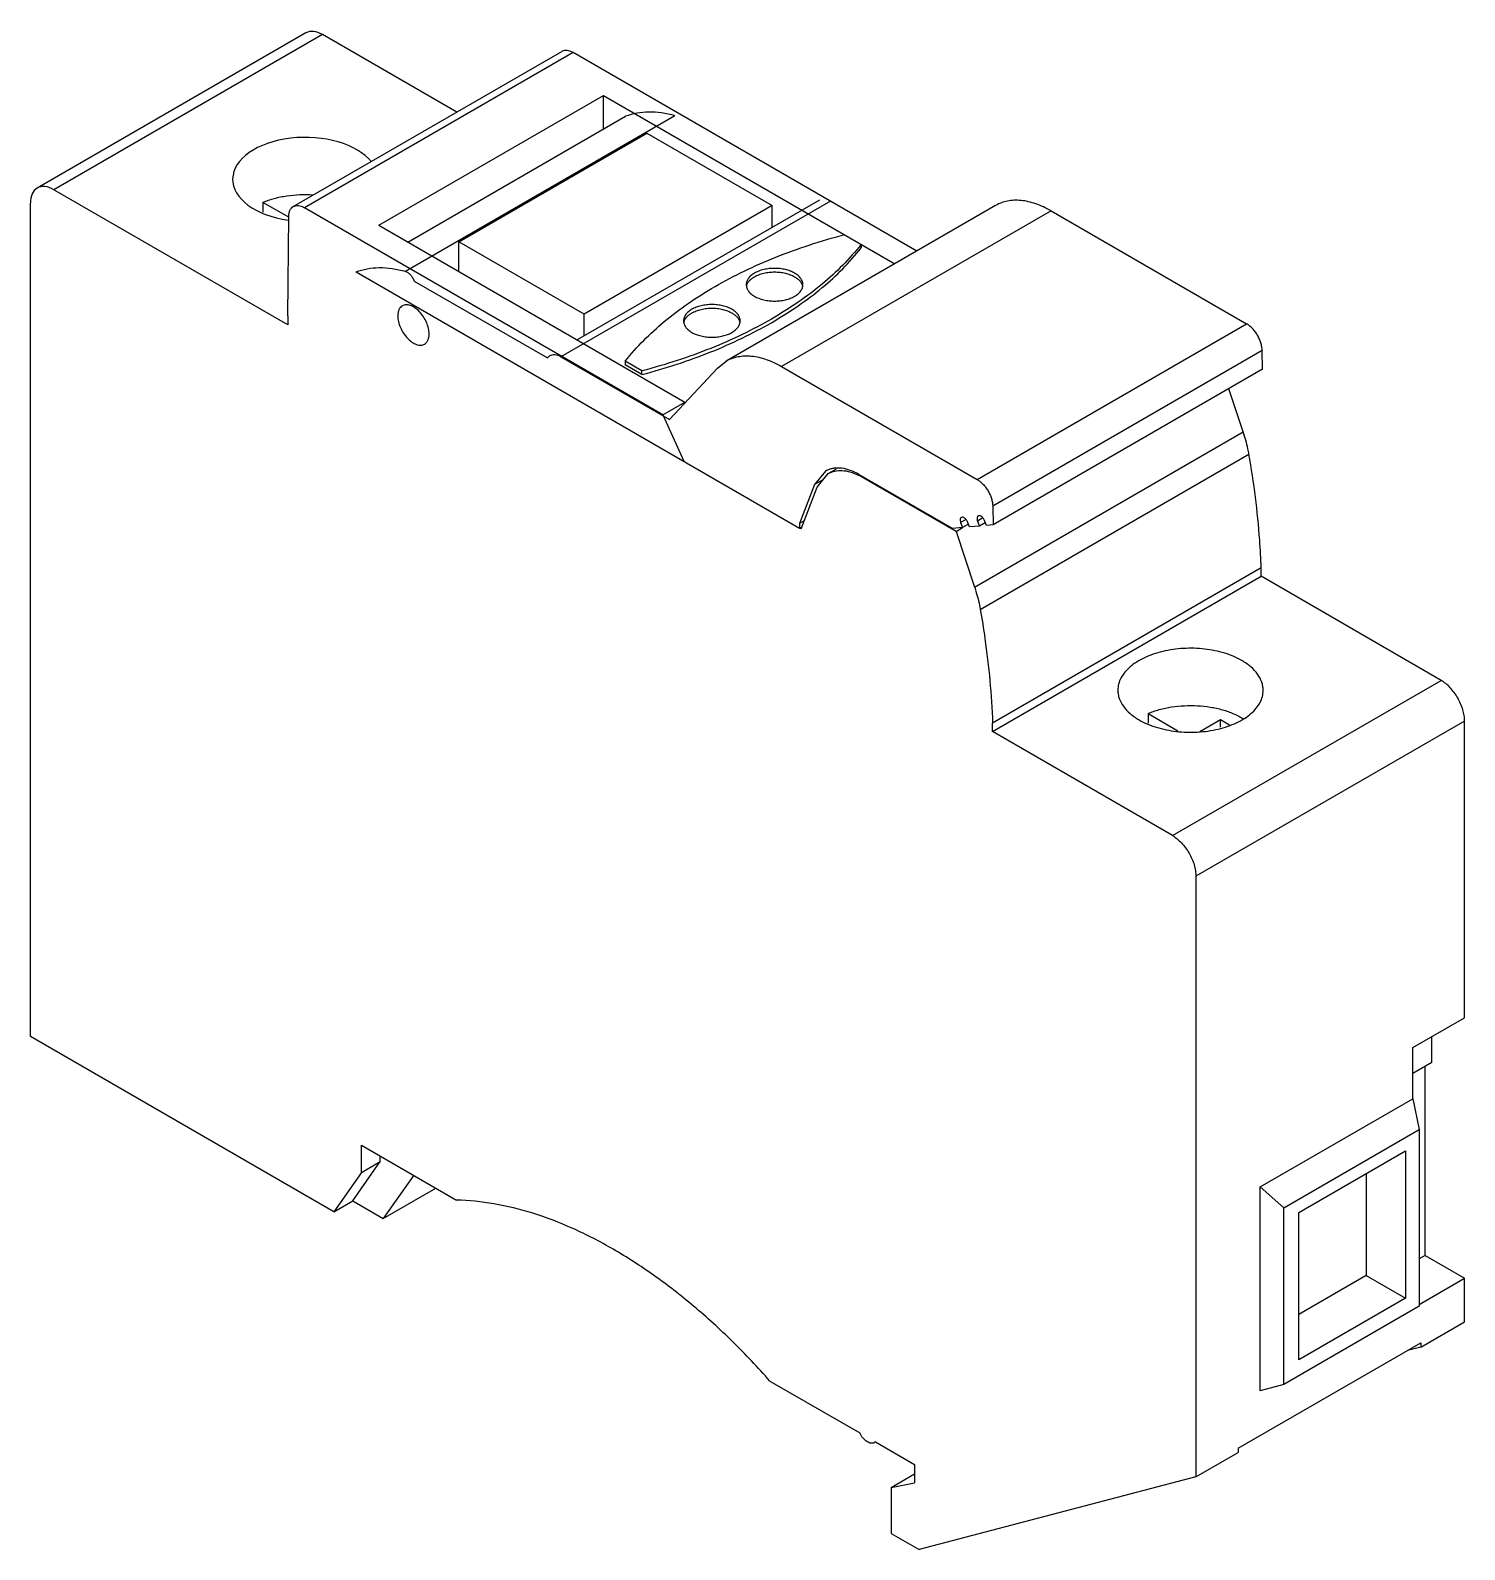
# Model space of a CAD drawing. Header units: millimetres. Extents: x 9.6 to 74.3, y 24.3 to 92.9.
import ezdxf

# ---------------------------------------------------------------- set-up
doc = ezdxf.new("R2010")
doc.units = ezdxf.units.MM
doc.header["$LTSCALE"] = 7.616663
doc.layers.get('0').update_dxf_attribs({"linetype": 'CONTINUOUS'})

msp = doc.modelspace()

# ---------------------------------------------------------------- linework, layer by layer
at = {"color": 7, "linetype": 'Continuous'}
for p, q in [((22.022, 92.757), (9.895, 85.755)), ((22.772, 92.682), (10.645, 85.681)), ((28.834, 89.183), (22.772, 92.682)), ((21.45, 84.919), (33.577, 91.921)), ((34.077, 91.871), (21.95, 84.87)), ((49.59, 82.915), (34.077, 91.871)), ((25.307, 84.075), (35.454, 89.933)), ((35.454, 88.422), (35.454, 89.933)), ((35.454, 89.933), (48.6, 82.343)), ((38.67, 89.018), (26.508, 81.997)), ((26.616, 83.319), (36.444, 88.993)), ((28.924, 83.334), (37.409, 88.233)), ((37.409, 88.233), (43.066, 84.967)), ((9.585, 47.469), (9.585, 85.069)), ((21.209, 79.582), (10.645, 85.681)), ((20.076, 85.11), (20.076, 84.672)), ((21.243, 84.437), (20.076, 85.11)), ((45.694, 85.164), (33.532, 78.143)), ((45.194, 85.214), (34.264, 78.904)), ((21.209, 79.988), (21.243, 84.469)), ((38.13, 75.528), (21.95, 84.87)), ((43.066, 84.967), (34.581, 80.068)), ((53.151, 84.971), (40.989, 77.949)), ((43.066, 83.986), (43.066, 84.967)), ((55.651, 84.723), (43.489, 77.701)), ((55.651, 84.723), (64.475, 79.629)), ((25.307, 84.075), (39.12, 76.1)), ((28.924, 82.027), (28.924, 83.334)), ((34.581, 80.068), (28.924, 83.334)), ((47.086, 83.217), (47.086, 83.054)), ((24.282, 81.956), (24.282, 81.971)), ((44.304, 70.397), (24.282, 81.956)), ((26.909, 81.558), (32.919, 78.088)), ((21.209, 79.988), (21.209, 79.582)), ((34.581, 79.087), (34.581, 80.068)), ((52.312, 72.607), (64.475, 79.629)), ((32.919, 78.088), (33.032, 78.192)), ((65.181, 78.426), (53.019, 71.404)), ((65.2, 77.577), (65.181, 78.426)), ((33.532, 78.143), (38.43, 75.315)), ((36.43, 77.939), (36.43, 77.776)), ((37.187, 77.502), (36.43, 77.939)), ((37.187, 77.339), (36.43, 77.776)), ((37.187, 77.339), (37.187, 77.502)), ((38.43, 75.315), (40.593, 77.633)), ((40.593, 77.633), (40.989, 77.949)), ((43.489, 77.701), (52.312, 72.607)), ((65.2, 77.577), (53.038, 70.555)), ((64.326, 74.75), (63.677, 76.697)), ((38.13, 75.528), (39.12, 76.1)), ((38.13, 75.528), (39.071, 73.434)), ((39.134, 76.069), (39.12, 76.1)), ((52.199, 67.749), (64.326, 74.75)), ((52.457, 66.741), (64.584, 73.742)), ((45.473, 72.981), (44.98, 72.371)), ((45.102, 72.26), (45.595, 72.869)), ((45.595, 72.869), (45.964, 73.082)), ((51.201, 70.391), (46.973, 72.832)), ((47.131, 72.741), (47.095, 72.721)), ((51.363, 70.257), (47.095, 72.721)), ((44.98, 72.371), (44.304, 70.617)), ((44.375, 70.372), (45.102, 72.26)), ((45.379, 72.601), (44.98, 72.371)), ((53.019, 71.404), (53.038, 70.555)), ((44.516, 70.74), (44.304, 70.617)), ((51.814, 70.799), (51.572, 70.66)), ((51.572, 70.66), (51.66, 70.432)), ((51.637, 70.901), (51.6, 70.89)), ((51.967, 70.459), (51.878, 70.687)), ((52.579, 70.868), (52.338, 70.728)), ((52.338, 70.728), (52.426, 70.5)), ((52.402, 70.97), (52.366, 70.958)), ((52.685, 70.65), (52.426, 70.5)), ((52.732, 70.528), (52.644, 70.755)), ((44.304, 70.617), (44.304, 70.397)), ((44.407, 70.456), (44.304, 70.397)), ((44.375, 70.372), (44.311, 70.409)), ((51.66, 70.432), (51.201, 70.391)), ((51.363, 70.257), (51.662, 70.429)), ((51.363, 70.257), (52.199, 67.749)), ((51.919, 70.581), (51.66, 70.432)), ((52.426, 70.5), (51.967, 70.459)), ((53.038, 70.555), (52.732, 70.528)), ((65.14, 68.612), (53.014, 61.611)), ((65.135, 68.234), (65.14, 68.612)), ((53.008, 61.233), (65.135, 68.234)), ((73.259, 63.534), (65.135, 68.234)), ((61.132, 56.533), (73.259, 63.534)), ((60.028, 62.044), (61.375, 61.267)), ((60.028, 62.044), (60.028, 61.612)), ((62.364, 61.232), (63.297, 61.77)), ((63.297, 61.77), (63.712, 61.53)), ((63.297, 61.423), (63.297, 61.77)), ((53.008, 61.233), (53.014, 61.611)), ((61.132, 56.533), (53.008, 61.233)), ((74.317, 61.699), (62.19, 54.697)), ((74.317, 48.308), (74.317, 61.699)), ((62.19, 54.697), (62.19, 27.588)), ((71.984, 46.961), (74.317, 48.308)), ((23.284, 39.559), (9.585, 47.469)), ((72.836, 46.307), (72.836, 47.453)), ((71.984, 44.656), (71.984, 46.961)), ((71.984, 45.815), (72.836, 46.307)), ((72.537, 37.579), (72.537, 46.135)), ((65.092, 40.677), (71.984, 44.656)), ((71.984, 44.656), (72.267, 43.268)), ((66.153, 39.738), (72.267, 43.268)), ((72.267, 43.268), (72.267, 35.288)), ((24.53, 42.556), (28.818, 40.08)), ((24.53, 41.331), (24.53, 42.556)), ((25.378, 41.821), (25.378, 42.066)), ((66.833, 39.52), (71.647, 42.299)), ((71.647, 42.299), (71.647, 35.656)), ((24.53, 41.331), (23.284, 39.559)), ((24.133, 40.049), (25.378, 41.821)), ((24.53, 41.331), (25.378, 41.821)), ((26.886, 41.203), (25.514, 39.252)), ((69.879, 41.278), (69.879, 36.677)), ((25.514, 39.252), (27.883, 40.619)), ((66.153, 39.738), (65.092, 40.677)), ((65.092, 31.472), (65.092, 40.677)), ((23.284, 39.559), (24.133, 40.049)), ((24.133, 40.049), (25.514, 39.252)), ((66.153, 31.758), (66.153, 39.738)), ((66.833, 32.877), (66.833, 39.52)), ((72.537, 37.579), (72.267, 37.423)), ((72.537, 37.579), (74.317, 36.551)), ((69.879, 36.677), (66.833, 34.919)), ((69.879, 36.677), (71.647, 35.656)), ((72.267, 35.367), (74.317, 36.551)), ((74.317, 34.589), (74.317, 36.551)), ((71.647, 35.656), (66.833, 32.877)), ((72.267, 35.288), (66.153, 31.758)), ((72.337, 33.446), (74.317, 34.589)), ((64.1, 28.879), (72.337, 33.635)), ((72.337, 33.635), (72.337, 33.446)), ((72.337, 33.446), (71.737, 33.289)), ((42.96, 31.915), (47.016, 29.574)), ((66.153, 31.758), (65.092, 31.472)), ((47.723, 29.165), (47.681, 29.135)), ((47.723, 29.165), (49.491, 28.145)), ((64.1, 28.879), (64.1, 28.69)), ((49.491, 28.145), (49.491, 27.328)), ((62.19, 27.588), (64.1, 28.69)), ((48.43, 27.115), (49.491, 27.727)), ((62.19, 27.588), (49.703, 24.307)), ((48.43, 27.115), (49.491, 27.328)), ((48.43, 27.115), (48.43, 25.042)), ((48.43, 25.042), (49.703, 24.307))]:
    msp.add_line(p, q, dxfattribs=at)
for centre, radius, start, end in [((42.347, 81.227), 0.453, 161.39075, 168.97508), ((43.992, 81.226), 0.458, 11.07239, 18.56258), ((39.518, 79.594), 0.453, 161.39075, 168.97508), ((41.164, 79.593), 0.458, 11.07239, 18.56258), ((45.975, 72.11), 1.005, 114.67283, 119.98487), ((45.767, 70.424), 2.653, 59.9596, 63.50473)]:
    msp.add_arc(centre, radius, start, end, dxfattribs=at)
for centre, major_axis, ratio, start_param, end_param in [((22.772, 91.458), (-0.75, 1.299), 0.577357, -0.785428, -0.000019), ((21.994, 86.151), (3.28, 0), 0.577342, 6.710703, 10.75981), ((10.645, 84.456), (-0.75, 1.299), 0.577357, -0.785428, 0.785369)]:
    msp.add_ellipse(centre, major_axis=major_axis, ratio=ratio, start_param=start_param, end_param=end_param, dxfattribs=at)
for points, knots in [([(34.077, 91.871), (34.033, 91.897), (33.946, 91.938), (33.812, 91.971), (33.686, 91.967), (33.61, 91.94), (33.577, 91.921)], [0, 0, 0, 0, 0.289546, 0.549115, 0.782252, 1, 1, 1, 1]), ([(38.67, 89.018), (38.473, 89.074), (38.084, 89.16), (37.504, 89.201), (36.954, 89.152), (36.608, 89.056), (36.444, 88.993)], [0, 0, 0, 0, 0.271419, 0.526524, 0.768055, 1, 1, 1, 1]), ([(20.076, 85.11), (20.159, 85.144), (20.33, 85.209), (20.689, 85.318), (21.163, 85.417), (21.753, 85.473), (22.152, 85.469), (22.352, 85.456)], [0, 0, 0, 0, 0.115964, 0.235777, 0.484428, 0.741043, 1, 1, 1, 1]), ([(55.651, 84.723), (55.538, 84.788), (55.313, 84.906), (54.97, 85.047), (54.632, 85.145), (54.304, 85.2), (53.989, 85.211), (53.689, 85.177), (53.407, 85.1), (53.233, 85.018), (53.151, 84.971)], [0, 0, 0, 0, 0.14857, 0.289509, 0.422726, 0.548638, 0.668002, 0.781942, 0.891985, 1, 1, 1, 1]), ([(21.243, 84.469), (21.244, 84.519), (21.252, 84.613), (21.291, 84.744), (21.357, 84.849), (21.418, 84.901), (21.45, 84.919)], [0, 0, 0, 0, 0.289037, 0.548429, 0.781773, 1, 1, 1, 1]), ([(21.45, 84.919), (21.483, 84.938), (21.559, 84.966), (21.685, 84.969), (21.819, 84.937), (21.906, 84.895), (21.95, 84.87)], [0, 0, 0, 0, 0.217748, 0.450885, 0.710454, 1, 1, 1, 1]), ([(36.43, 77.939), (36.95, 78.597), (37.875, 79.516), (39.286, 80.58), (40.495, 81.34), (41.815, 82.034), (43.237, 82.658), (44.749, 83.206), (45.795, 83.514), (46.329, 83.654)], [0, 0, 0, 0, 0.216613, 0.333636, 0.456446, 0.584867, 0.718572, 0.857146, 1, 1, 1, 1]), ([(47.086, 83.217), (46.566, 82.559), (45.642, 81.64), (44.23, 80.576), (43.021, 79.816), (41.701, 79.122), (40.28, 78.499), (38.768, 77.951), (37.722, 77.643), (37.187, 77.502)], [0, 0, 0, 0, 0.216613, 0.333636, 0.456446, 0.584867, 0.718572, 0.857146, 1, 1, 1, 1]), ([(37.187, 77.339), (37.722, 77.48), (38.768, 77.787), (40.28, 78.335), (41.701, 78.959), (43.021, 79.653), (44.23, 80.413), (45.642, 81.477), (46.566, 82.396), (47.086, 83.054)], [0, 0, 0, 0, 0.142854, 0.281428, 0.415133, 0.543554, 0.666364, 0.783387, 1, 1, 1, 1]), ([(24.282, 81.971), (24.445, 82.034), (24.792, 82.13), (25.342, 82.18), (25.922, 82.138), (26.311, 82.052), (26.508, 81.997)], [0, 0, 0, 0, 0.231945, 0.473476, 0.728581, 1, 1, 1, 1]), ([(26.508, 81.997), (26.55, 81.985), (26.635, 81.941), (26.747, 81.84), (26.842, 81.71), (26.89, 81.61), (26.909, 81.558)], [0, 0, 0, 0, 0.213086, 0.46084, 0.729507, 1, 1, 1, 1]), ([(42.269, 81.916), (42.213, 81.884), (42.111, 81.814), (41.989, 81.686), (41.924, 81.566), (41.899, 81.468), (41.894, 81.419), (41.894, 81.395)], [0, 0, 0, 0, 0.289558, 0.548655, 0.781633, 0.89184, 1, 1, 1, 1]), ([(41.918, 81.372), (41.93, 81.409), (41.965, 81.482), (42.043, 81.583), (42.146, 81.675), (42.226, 81.728), (42.269, 81.753)], [0, 0, 0, 0, 0.22079, 0.45893, 0.718381, 1, 1, 1, 1]), ([(44.076, 81.916), (44.014, 81.952), (43.879, 82.015), (43.659, 82.082), (43.42, 82.123), (43.172, 82.137), (42.925, 82.123), (42.686, 82.082), (42.466, 82.015), (42.331, 81.952), (42.269, 81.916)], [0, 0, 0, 0, 0.114147, 0.237336, 0.366977, 0.500001, 0.633024, 0.762665, 0.885854, 1, 1, 1, 1]), ([(42.269, 81.753), (42.331, 81.789), (42.466, 81.852), (42.686, 81.919), (42.925, 81.96), (43.172, 81.974), (43.42, 81.96), (43.659, 81.919), (43.879, 81.852), (44.014, 81.789), (44.076, 81.753)], [0, 0, 0, 0, 0.114146, 0.237335, 0.366976, 0.499999, 0.633023, 0.762664, 0.885853, 1, 1, 1, 1]), ([(44.45, 81.395), (44.45, 81.419), (44.446, 81.468), (44.421, 81.566), (44.355, 81.686), (44.234, 81.814), (44.132, 81.884), (44.076, 81.916)], [0, 0, 0, 0, 0.10816, 0.218366, 0.451344, 0.710442, 1, 1, 1, 1]), ([(44.076, 81.753), (44.119, 81.728), (44.199, 81.675), (44.301, 81.583), (44.379, 81.482), (44.415, 81.409), (44.427, 81.372)], [0, 0, 0, 0, 0.281619, 0.541071, 0.77921, 1, 1, 1, 1]), ([(41.894, 81.395), (41.894, 81.371), (41.899, 81.322), (41.924, 81.224), (41.989, 81.103), (42.111, 80.976), (42.213, 80.905), (42.269, 80.873)], [0, 0, 0, 0, 0.10816, 0.218366, 0.451344, 0.710442, 1, 1, 1, 1]), ([(44.076, 80.873), (44.132, 80.905), (44.234, 80.976), (44.355, 81.103), (44.421, 81.224), (44.446, 81.322), (44.45, 81.371), (44.45, 81.395)], [0, 0, 0, 0, 0.289558, 0.548655, 0.781633, 0.89184, 1, 1, 1, 1]), ([(26.374, 80.444), (26.341, 80.425), (26.279, 80.373), (26.213, 80.266), (26.174, 80.133), (26.166, 80.037), (26.166, 79.986)], [0, 0, 0, 0, 0.217724, 0.450873, 0.710468, 1, 1, 1, 1]), ([(27.581, 79.17), (27.581, 79.255), (27.557, 79.435), (27.468, 79.699), (27.33, 79.953), (27.155, 80.177), (26.958, 80.352), (26.779, 80.45), (26.639, 80.487), (26.542, 80.494), (26.453, 80.481), (26.398, 80.458), (26.374, 80.444)], [0, 0, 0, 0, 0.128685, 0.270303, 0.417443, 0.561781, 0.695448, 0.812712, 0.864679, 0.912509, 0.957139, 1, 1, 1, 1]), ([(39.44, 80.283), (39.384, 80.251), (39.282, 80.181), (39.161, 80.053), (39.096, 79.933), (39.07, 79.835), (39.066, 79.786), (39.066, 79.762)], [0, 0, 0, 0, 0.289558, 0.548655, 0.781633, 0.89184, 1, 1, 1, 1]), ([(41.248, 80.283), (41.186, 80.319), (41.05, 80.382), (40.83, 80.449), (40.592, 80.49), (40.344, 80.504), (40.096, 80.49), (39.858, 80.449), (39.637, 80.382), (39.502, 80.319), (39.44, 80.283)], [0, 0, 0, 0, 0.114147, 0.237336, 0.366977, 0.500001, 0.633024, 0.762665, 0.885854, 1, 1, 1, 1]), ([(39.44, 80.12), (39.502, 80.156), (39.637, 80.219), (39.858, 80.286), (40.096, 80.327), (40.344, 80.341), (40.592, 80.327), (40.83, 80.286), (41.05, 80.219), (41.186, 80.156), (41.248, 80.12)], [0, 0, 0, 0, 0.114146, 0.237335, 0.366976, 0.499999, 0.633023, 0.762664, 0.885853, 1, 1, 1, 1]), ([(41.622, 79.762), (41.622, 79.786), (41.618, 79.835), (41.592, 79.933), (41.527, 80.053), (41.405, 80.181), (41.304, 80.251), (41.248, 80.283)], [0, 0, 0, 0, 0.10816, 0.218366, 0.451344, 0.710442, 1, 1, 1, 1]), ([(42.269, 80.873), (42.331, 80.837), (42.466, 80.774), (42.686, 80.707), (42.925, 80.666), (43.172, 80.652), (43.42, 80.666), (43.659, 80.707), (43.879, 80.774), (44.014, 80.837), (44.076, 80.873)], [0, 0, 0, 0, 0.114147, 0.237336, 0.366977, 0.500001, 0.633024, 0.762665, 0.885854, 1, 1, 1, 1]), ([(26.166, 79.986), (26.166, 79.901), (26.19, 79.721), (26.28, 79.457), (26.417, 79.203), (26.592, 78.979), (26.79, 78.804), (26.969, 78.706), (27.109, 78.669), (27.205, 78.662), (27.295, 78.675), (27.349, 78.698), (27.374, 78.712)], [0, 0, 0, 0, 0.128685, 0.270303, 0.417443, 0.561781, 0.695448, 0.812712, 0.864679, 0.912509, 0.957139, 1, 1, 1, 1]), ([(39.066, 79.762), (39.066, 79.738), (39.07, 79.689), (39.096, 79.591), (39.161, 79.47), (39.282, 79.343), (39.384, 79.272), (39.44, 79.24)], [0, 0, 0, 0, 0.10816, 0.218366, 0.451344, 0.710442, 1, 1, 1, 1]), ([(39.089, 79.739), (39.102, 79.776), (39.137, 79.849), (39.215, 79.95), (39.317, 80.042), (39.397, 80.095), (39.44, 80.12)], [0, 0, 0, 0, 0.22079, 0.45893, 0.718381, 1, 1, 1, 1]), ([(41.248, 80.12), (41.291, 80.095), (41.37, 80.042), (41.473, 79.95), (41.551, 79.849), (41.586, 79.776), (41.599, 79.739)], [0, 0, 0, 0, 0.281619, 0.541071, 0.77921, 1, 1, 1, 1]), ([(41.248, 79.24), (41.304, 79.272), (41.405, 79.343), (41.527, 79.47), (41.592, 79.591), (41.618, 79.689), (41.622, 79.738), (41.622, 79.762)], [0, 0, 0, 0, 0.289558, 0.548655, 0.781633, 0.89184, 1, 1, 1, 1]), ([(65.181, 78.426), (65.18, 78.481), (65.168, 78.596), (65.125, 78.77), (65.059, 78.944), (64.971, 79.114), (64.866, 79.273), (64.746, 79.415), (64.616, 79.536), (64.522, 79.601), (64.475, 79.629)], [0, 0, 0, 0, 0.115128, 0.238936, 0.368741, 0.501616, 0.634267, 0.763418, 0.886192, 1, 1, 1, 1]), ([(27.374, 78.712), (27.407, 78.731), (27.468, 78.783), (27.534, 78.89), (27.573, 79.023), (27.581, 79.119), (27.581, 79.17)], [0, 0, 0, 0, 0.217724, 0.450873, 0.710468, 1, 1, 1, 1]), ([(39.44, 79.24), (39.502, 79.204), (39.637, 79.141), (39.858, 79.074), (40.096, 79.033), (40.344, 79.019), (40.592, 79.033), (40.83, 79.074), (41.05, 79.141), (41.186, 79.204), (41.248, 79.24)], [0, 0, 0, 0, 0.114147, 0.237336, 0.366977, 0.500001, 0.633024, 0.762665, 0.885854, 1, 1, 1, 1]), ([(33.032, 78.192), (33.065, 78.211), (33.141, 78.239), (33.266, 78.242), (33.401, 78.21), (33.488, 78.168), (33.532, 78.143)], [0, 0, 0, 0, 0.217803, 0.450915, 0.710302, 1, 1, 1, 1]), ([(40.989, 77.949), (41.071, 77.996), (41.245, 78.078), (41.526, 78.156), (41.827, 78.189), (42.142, 78.178), (42.47, 78.123), (42.807, 78.025), (43.151, 77.884), (43.376, 77.766), (43.489, 77.701)], [0, 0, 0, 0, 0.108015, 0.218058, 0.331998, 0.451362, 0.577274, 0.710491, 0.85143, 1, 1, 1, 1]), ([(64.584, 73.742), (64.569, 73.825), (64.502, 74.166), (64.409, 74.501), (64.326, 74.75)], [0, 0, 0, 0, 0.243588, 1, 1, 1, 1]), ([(65.14, 68.612), (65.125, 69.03), (65.028, 70.748), (64.809, 72.459), (64.584, 73.742)], [0, 0, 0, 0, 0.242874, 1, 1, 1, 1]), ([(46.973, 72.832), (46.85, 72.903), (46.605, 73.021), (46.229, 73.121), (45.926, 73.127), (45.706, 73.083), (45.604, 73.046), (45.556, 73.023)], [0, 0, 0, 0, 0.287672, 0.547122, 0.78158, 0.892157, 1, 1, 1, 1]), ([(45.595, 72.869), (45.685, 72.921), (45.89, 72.999), (46.229, 73.022), (46.592, 72.955), (46.83, 72.858), (46.951, 72.798)], [0, 0, 0, 0, 0.221549, 0.456325, 0.714133, 1, 1, 1, 1]), ([(52.312, 72.607), (52.36, 72.58), (52.454, 72.514), (52.584, 72.394), (52.703, 72.251), (52.809, 72.092), (52.897, 71.922), (52.963, 71.748), (53.006, 71.575), (53.018, 71.459), (53.019, 71.404)], [0, 0, 0, 0, 0.113808, 0.236582, 0.365733, 0.498384, 0.631259, 0.761064, 0.884872, 1, 1, 1, 1]), ([(51.6, 70.89), (51.592, 70.885), (51.576, 70.872), (51.56, 70.845), (51.55, 70.812), (51.548, 70.788), (51.548, 70.776)], [0, 0, 0, 0, 0.217892, 0.451005, 0.710662, 1, 1, 1, 1]), ([(51.548, 70.776), (51.548, 70.766), (51.551, 70.727), (51.561, 70.688), (51.572, 70.66)], [0, 0, 0, 0, 0.232492, 1, 1, 1, 1]), ([(51.725, 70.878), (51.718, 70.882), (51.69, 70.896), (51.659, 70.903), (51.637, 70.901)], [0, 0, 0, 0, 0.279829, 1, 1, 1, 1]), ([(51.878, 70.687), (51.863, 70.727), (51.83, 70.784), (51.773, 70.844), (51.742, 70.868), (51.725, 70.878)], [0, 0, 0, 0, 0.521741, 0.771777, 1, 1, 1, 1]), ([(52.366, 70.958), (52.357, 70.954), (52.342, 70.941), (52.325, 70.914), (52.316, 70.881), (52.314, 70.857), (52.314, 70.844)], [0, 0, 0, 0, 0.217892, 0.451005, 0.710662, 1, 1, 1, 1]), ([(52.314, 70.844), (52.314, 70.835), (52.316, 70.795), (52.327, 70.756), (52.338, 70.728)], [0, 0, 0, 0, 0.23249, 1, 1, 1, 1]), ([(52.491, 70.946), (52.483, 70.95), (52.456, 70.964), (52.424, 70.972), (52.402, 70.97)], [0, 0, 0, 0, 0.279829, 1, 1, 1, 1]), ([(52.644, 70.755), (52.628, 70.796), (52.596, 70.852), (52.539, 70.913), (52.507, 70.937), (52.491, 70.946)], [0, 0, 0, 0, 0.521741, 0.771777, 1, 1, 1, 1]), ([(52.199, 67.749), (52.227, 67.664), (52.331, 67.333), (52.412, 66.995), (52.457, 66.741)], [0, 0, 0, 0, 0.256134, 1, 1, 1, 1]), ([(52.457, 66.741), (52.533, 66.305), (52.804, 64.606), (52.966, 62.888), (53.014, 61.611)], [0, 0, 0, 0, 0.257059, 1, 1, 1, 1]), ([(64.265, 64.43), (64.147, 64.498), (63.895, 64.622), (63.34, 64.824), (62.577, 64.977), (61.63, 65.004), (60.849, 64.895), (60.266, 64.727), (59.871, 64.568), (59.521, 64.378), (59.221, 64.159), (58.98, 63.917), (58.802, 63.655), (58.692, 63.378), (58.667, 63.187), (58.666, 63.094)], [0, 0, 0, 0, 0.062403, 0.128825, 0.270307, 0.417339, 0.561557, 0.630179, 0.695295, 0.756273, 0.812745, 0.864688, 0.912509, 0.957137, 1, 1, 1, 1]), ([(65.226, 63.088), (65.226, 63.15), (65.215, 63.276), (65.15, 63.528), (64.983, 63.838), (64.671, 64.166), (64.409, 64.346), (64.265, 64.43)], [0, 0, 0, 0, 0.108186, 0.218417, 0.451408, 0.710534, 1, 1, 1, 1]), ([(58.666, 63.094), (58.666, 63.031), (58.677, 62.906), (58.742, 62.653), (58.91, 62.344), (59.222, 62.016), (59.483, 61.835), (59.627, 61.752)], [0, 0, 0, 0, 0.108186, 0.218417, 0.451408, 0.710534, 1, 1, 1, 1]), ([(59.627, 61.752), (59.745, 61.684), (59.997, 61.559), (60.552, 61.358), (61.315, 61.204), (62.262, 61.177), (63.044, 61.287), (63.627, 61.454), (64.021, 61.613), (64.372, 61.804), (64.671, 62.022), (64.912, 62.265), (65.091, 62.527), (65.201, 62.803), (65.226, 62.995), (65.226, 63.088)], [0, 0, 0, 0, 0.062403, 0.128825, 0.270307, 0.417339, 0.561557, 0.630179, 0.695295, 0.756273, 0.812745, 0.864688, 0.912509, 0.957137, 1, 1, 1, 1]), ([(74.317, 61.699), (74.317, 61.783), (74.302, 61.957), (74.219, 62.314), (74.026, 62.753), (73.743, 63.14), (73.475, 63.392), (73.332, 63.492), (73.259, 63.534)], [0, 0, 0, 0, 0.114192, 0.237481, 0.499854, 0.762307, 0.885704, 1, 1, 1, 1]), ([(60.028, 62.044), (60.109, 62.078), (60.277, 62.141), (60.628, 62.249), (61.093, 62.347), (61.67, 62.405), (62.256, 62.404), (62.833, 62.342), (63.295, 62.241), (63.645, 62.131), (63.89, 62.037), (64.119, 61.93), (64.264, 61.849), (64.333, 61.807)], [0, 0, 0, 0, 0.059272, 0.120481, 0.247464, 0.378547, 0.51097, 0.641889, 0.768561, 0.829549, 0.888593, 0.945469, 1, 1, 1, 1]), ([(61.132, 56.533), (61.205, 56.491), (61.348, 56.39), (61.616, 56.139), (61.899, 55.752), (62.092, 55.313), (62.175, 54.955), (62.19, 54.781), (62.19, 54.697)], [0, 0, 0, 0, 0.114296, 0.237693, 0.500146, 0.762519, 0.885808, 1, 1, 1, 1]), ([(42.96, 31.915), (42.419, 32.529), (41.312, 33.701), (39.561, 35.301), (37.763, 36.698), (35.941, 37.875), (34.117, 38.816), (32.312, 39.511), (30.55, 39.949), (29.383, 40.068), (28.818, 40.08)], [0, 0, 0, 0, 0.146517, 0.288253, 0.424186, 0.553594, 0.675933, 0.790957, 0.898815, 1, 1, 1, 1]), ([(47.682, 29.134), (47.659, 29.121), (47.606, 29.103), (47.519, 29.105), (47.427, 29.133), (47.296, 29.205), (47.145, 29.349), (47.053, 29.494), (47.015, 29.574)], [0, 0, 0, 0, 0.089325, 0.18596, 0.294706, 0.417222, 0.69668, 1, 1, 1, 1])]:
    msp.add_open_spline(points, degree=3, knots=knots, dxfattribs=at)

doc.saveas('drawing.dxf')
